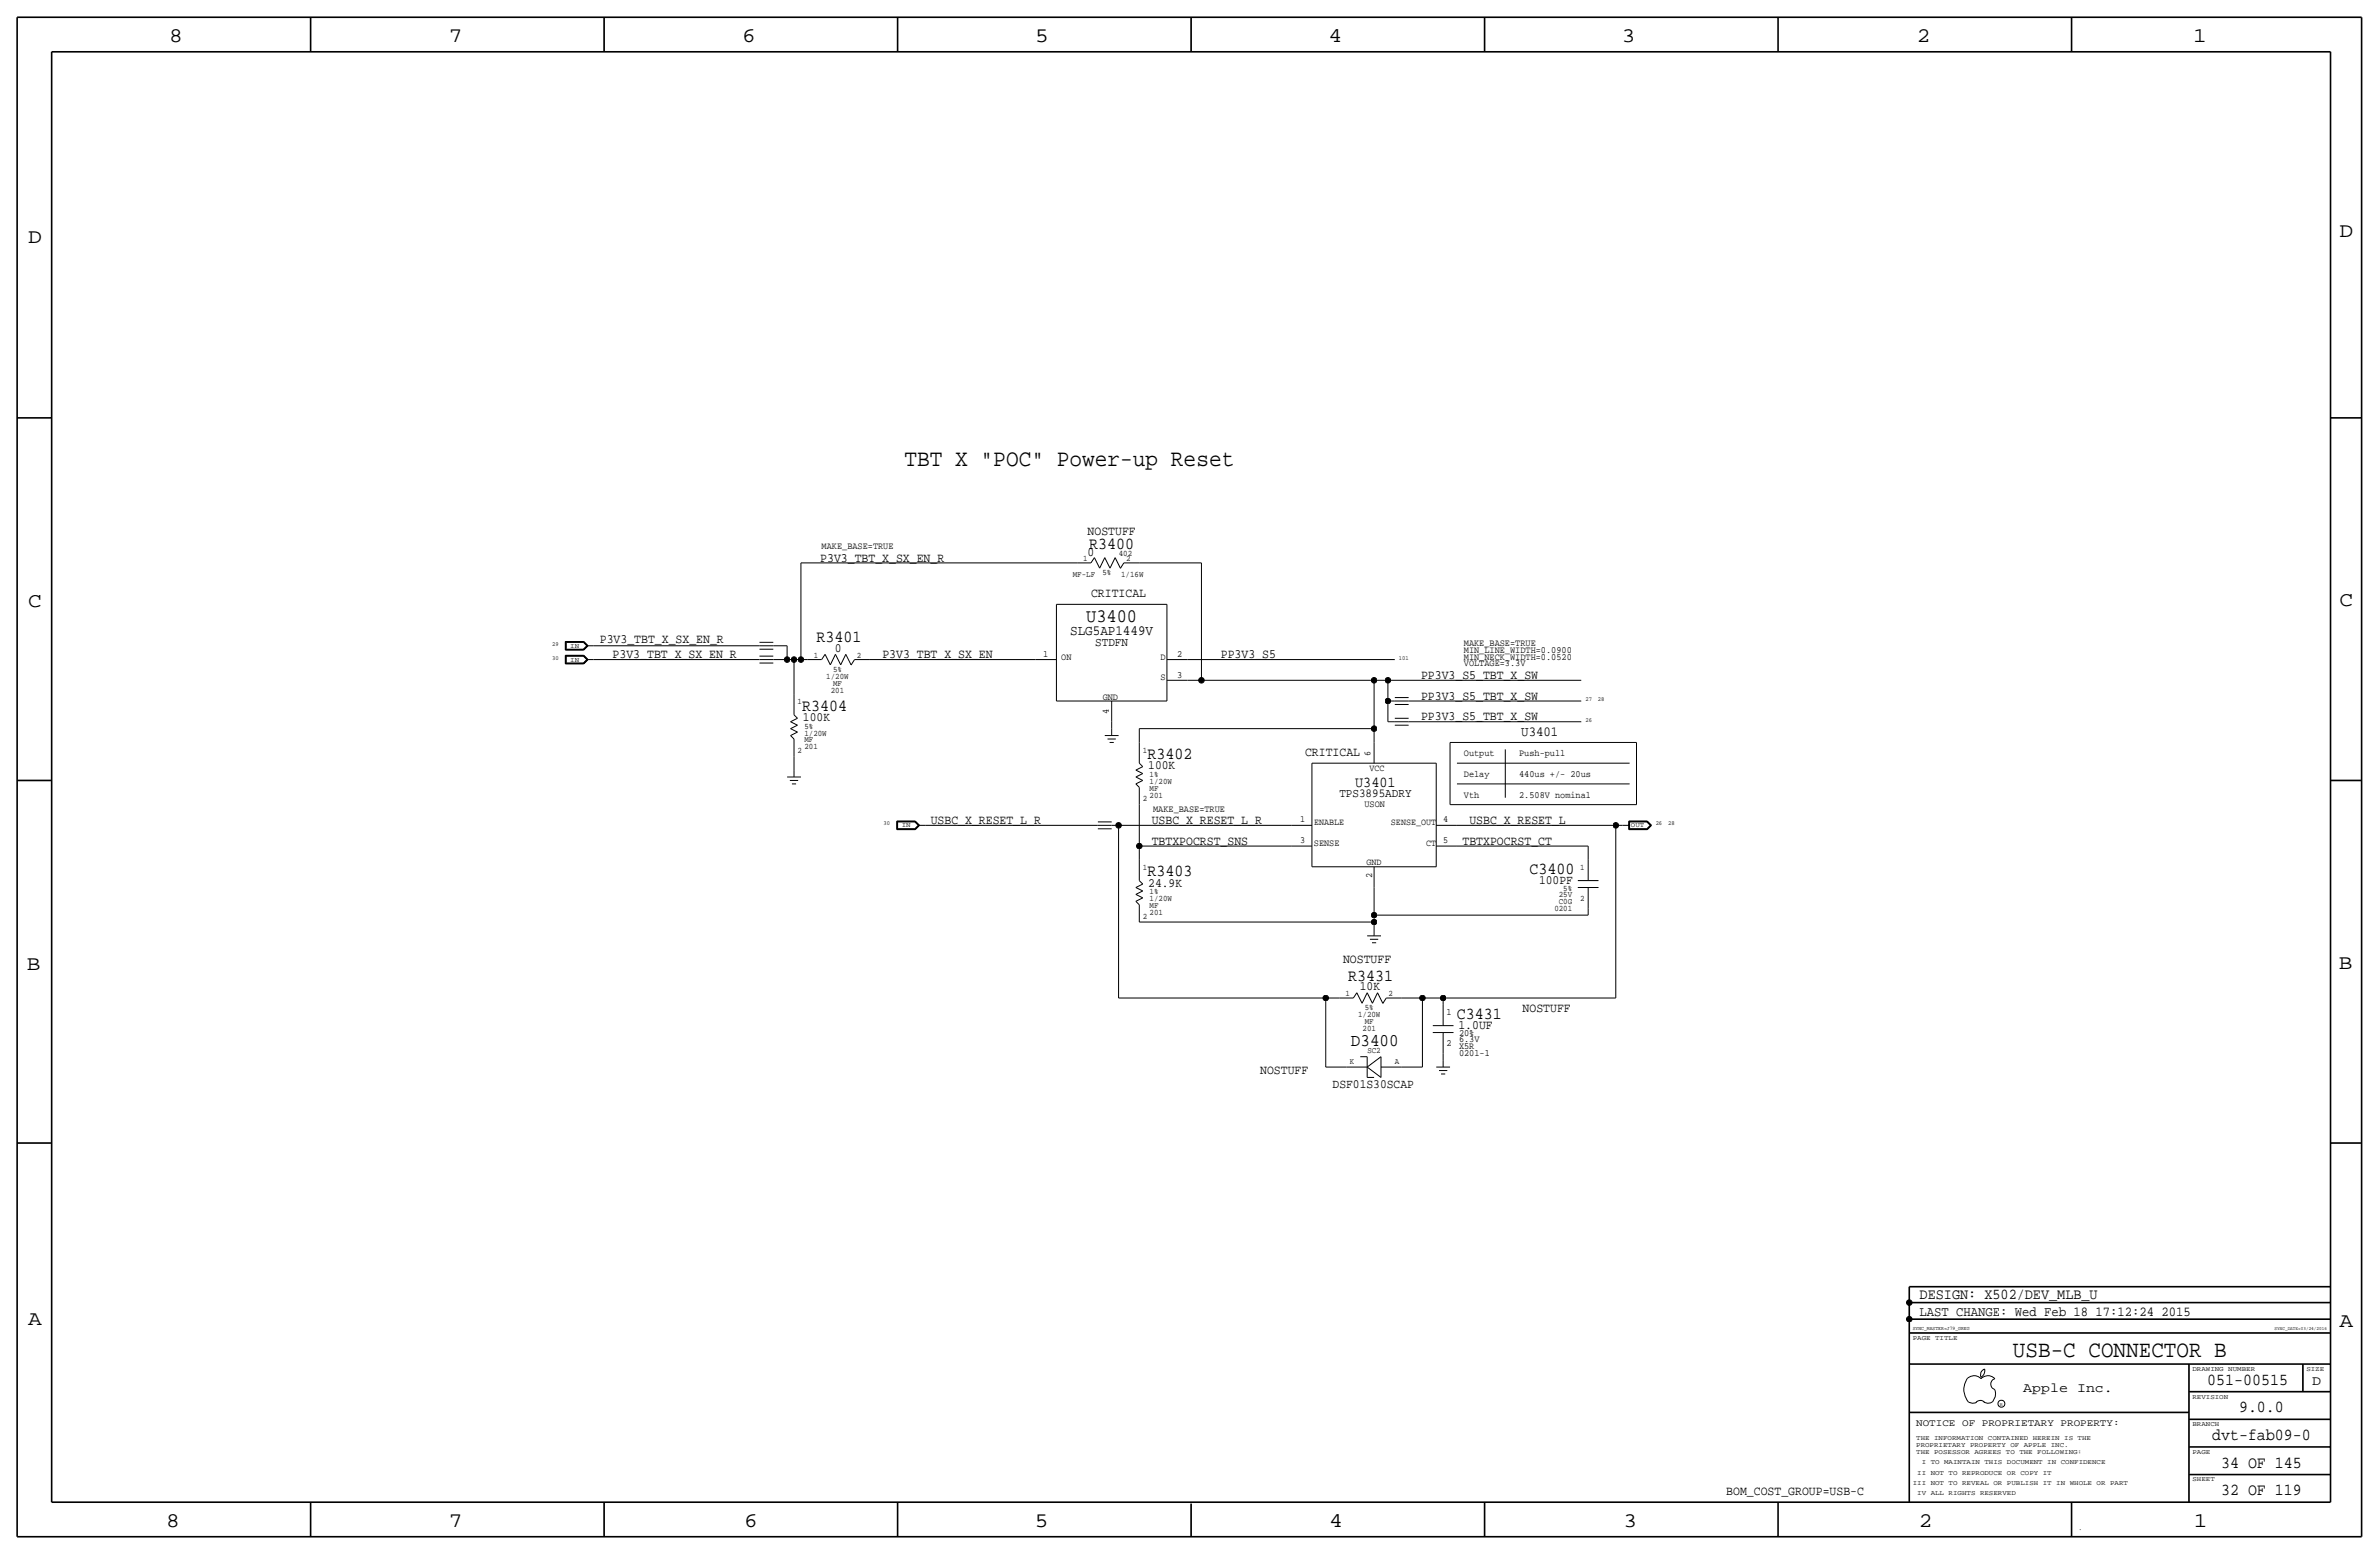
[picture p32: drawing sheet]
<svg xmlns="http://www.w3.org/2000/svg" width="875mm" height="572mm" viewBox="0 0 875 572" stroke-linecap="round" stroke-linejoin="round" font-family="sans-serif">
<defs><g id="words">
<text font-size="8.7" x="332.7" y="171.5">TBT X &quot;POC&quot; Power-up Reset</text>
<text font-size="8.6" x="740.4" y="499.1">USB-C CONNECTOR B</text>
<g font-size="7.6">
<text x="62.2" y="15.5">8</text>
<text x="165" y="15.5">7</text>
<text x="273" y="15.5">6</text>
<text x="380.7" y="15.5">5</text>
<text x="488.6" y="15.5">4</text>
<text x="596.6" y="15.5">3</text>
<text x="705.1" y="15.5">2</text>
<text x="806.7" y="15.5">1</text>
<text x="10.4" y="89.4">D</text>
<text x="860.5" y="87.1">D</text>
<text x="10.4" y="223.3">C</text>
<text x="860.5" y="222.8">C</text>
<text x="9.8" y="356.6">B</text>
<text x="860.2" y="356.4">B</text>
<text x="10.4" y="487.4">A</text>
<text x="860.5" y="488.2">A</text>
<text x="61.2" y="561.6">8</text>
<text x="165" y="561.6">7</text>
<text x="273.8" y="561.6">6</text>
<text x="380.7" y="561.6">5</text>
<text x="488.9" y="561.6">4</text>
<text x="597.1" y="561.6">3</text>
<text x="705.8" y="561.6">2</text>
<text x="806.9" y="561.6">1</text>
</g>
<text font-size="7" x="399.5" y="228.6">U3400</text>
<text font-size="6.5" x="496.9" y="384.8">D3400</text>
<g font-size="6.2">
<text x="400.6" y="201.9">R3400</text>
<text x="300.3" y="236.2">R3401</text>
<text x="295.1" y="261.4">R3404</text>
<text x="422.1" y="279.1">R3402</text>
<text x="422.1" y="322.3">R3403</text>
<text x="562.6" y="321.3">C3400</text>
<text x="495.9" y="360.7">R3431</text>
<text x="535.9" y="374.6">C3431</text>
<text x="811.9" y="509.3">051-00515</text>
<text x="823.6" y="519.4">9.0.0</text>
<text x="813.7" y="529.6">dvt-fab09-0</text>
<text x="817" y="539.8">34 OF 145</text>
<text x="817" y="549.9">32 OF 119</text>
</g>
<g font-size="5.6">
<text x="498.5" y="289.3">U3401</text>
<text x="706.1" y="477.8">DESIGN: X502/DEV_MLB_U</text>
</g>
<text font-size="5.2" x="393.6" y="233.7">SLG5AP1449V</text>
<text font-size="5.1" x="559.5" y="270.5">U3401</text>
<g font-size="5">
<text x="706.1" y="483.9">LAST CHANGE: Wed Feb 18 17:12:24 2015</text>
<text x="850.5" y="509.3">D</text>
<text x="744.2" y="511.8">Apple Inc.</text>
</g>
<g font-size="4.7">
<text x="400" y="196.9">NOSTUFF</text>
<text x="301.7" y="206.5">P3V3_TBT_X_SX_EN_R</text>
<text x="400" y="204.5">0</text>
<text x="401.3" y="219.7">CRITICAL</text>
<text x="220.6" y="236.6">P3V3_TBT_X_SX_EN_R</text>
<text x="307.1" y="239.8">0</text>
<text x="225.3" y="242.1">P3V3_TBT_X_SX_EN_R</text>
<text x="324.6" y="242.1">P3V3_TBT_X_SX_EN</text>
<text x="449" y="242.1">PP3V3_S5</text>
<text x="522.7" y="249.7">PP3V3_S5_TBT_X_SW</text>
<text x="522.7" y="257.3">PP3V3_S5_TBT_X_SW</text>
<text x="295.4" y="265.2">100K</text>
<text x="522.7" y="264.9">PP3V3_S5_TBT_X_SW</text>
<text x="480" y="278.1">CRITICAL</text>
<text x="422.4" y="283">100K</text>
<text x="342.3" y="303">USBC_X_RESET_L_R</text>
<text x="423.6" y="303">USBC_X_RESET_L_R</text>
<text x="540.5" y="303">USBC_X_RESET_L</text>
<text x="423.6" y="310.6">TBTXPOCRST_SNS</text>
<text x="537.9" y="310.6">TBTXPOCRST_CT</text>
<text x="422.4" y="326.1">24.9K</text>
<text x="566.1" y="325.1">100PF</text>
<text x="494" y="354.3">NOSTUFF</text>
<text x="500.1" y="364.2">10K</text>
<text x="560" y="372.1">NOSTUFF</text>
<text x="536.4" y="378.5">1.0UF</text>
<text x="463.5" y="395">NOSTUFF</text>
<text x="490.1" y="400.1">DSF01S30SCAP</text>
<text x="634.9" y="549.9">BOM_COST_GROUP=USB-C</text>
</g>
<g font-size="4.5">
<text x="402.9" y="237.5">STDFN</text>
<text x="492.6" y="293.1">TPS3895ADRY</text>
</g>
<text font-size="3.7" x="704.8" y="524.5">NOTICE OF PROPRIETARY PROPERTY:</text>
<g font-size="3.5">
<text x="302.2" y="201.9">MAKE_BASE=TRUE</text>
<text x="538.4" y="237.5">MAKE_BASE=TRUE</text>
<text x="383.6" y="241.6">1</text>
<text x="390.3" y="242.6">ON</text>
<text x="426.8" y="242.6">D</text>
<text x="433" y="241.6">2</text>
<text x="538.4" y="240">MIN_LINE_WIDTH=0.0900</text>
<text x="538.4" y="242.6">MIN_NECK_WIDTH=0.0520</text>
<text x="538.4" y="245.1">VOLTAGE=3.3V</text>
<text x="426.8" y="250.2">S</text>
<text x="433" y="249.2">3</text>
<text x="405.6" y="257.3">GND</text>
<text x="407.9" y="262.7" transform="rotate(-90 407.9 262.7)">4</text>
<text x="504.1" y="278.1" transform="rotate(-90 504.1 278.1)">6</text>
<text x="538.4" y="278.1">Output</text>
<text x="558.7" y="278.1">Push-pull</text>
<text x="503.7" y="283.7">VCC</text>
<text x="538.4" y="285.8">Delay</text>
<text x="558.7" y="285.8">440us +/- 20us</text>
<text x="538.4" y="293.4">Vth</text>
<text x="558.7" y="293.4">2.508V nominal</text>
<text x="424.1" y="298.5">MAKE_BASE=TRUE</text>
<text x="501.9" y="296.7">USON</text>
<text x="478.2" y="302.3">1</text>
<text x="483.3" y="303.5">ENABLE</text>
<text x="511.6" y="303.5">SENSE_OUT</text>
<text x="530.8" y="302.3">4</text>
<text x="478.2" y="309.9">3</text>
<text x="483.3" y="311.2">SENSE</text>
<text x="524.6" y="311.2">CT</text>
<text x="530.8" y="309.9">5</text>
<text x="502.6" y="318.3">GND</text>
<text x="504.7" y="322.7" transform="rotate(-90 504.7 322.7)">2</text>
<text x="532.1" y="373.4">1</text>
<text x="536.7" y="383.3">6.3V</text>
<text x="536.7" y="381">20%</text>
<text x="532.1" y="384.8">2</text>
<text x="536.7" y="388.4">0201-1</text>
<text x="536.7" y="385.8">X5R</text>
</g>
<g font-size="3.1">
<text x="398.3" y="206.2">1</text>
<text x="411.5" y="204.5">402</text>
<text x="414.2" y="206.2">2</text>
<text x="394.6" y="212.1">MF-LF</text>
<text x="405.5" y="211.6">5%</text>
<text x="412.4" y="212.1">1/16W</text>
<text x="299.3" y="241.8">1</text>
<text x="315.2" y="241.8">2</text>
<text x="303.9" y="249.7">1/20W</text>
<text x="306.4" y="247.1">5%</text>
<text x="305.6" y="254.8">201</text>
<text x="306.4" y="252.2">MF</text>
<text x="293.3" y="259.1">1</text>
<text x="295.9" y="268">5%</text>
<text x="295.9" y="275.6">201</text>
<text x="295.9" y="270.5">1/20W</text>
<text x="295.9" y="273.1">MF</text>
<text x="293.3" y="276.9">2</text>
<text x="420.3" y="276.9">1</text>
<text x="422.9" y="285.8">1%</text>
<text x="422.9" y="288.3">1/20W</text>
<text x="422.9" y="290.8">MF</text>
<text x="422.9" y="293.4">201</text>
<text x="420.3" y="294.6">2</text>
<text x="420.3" y="320">1</text>
<text x="581.2" y="320">1</text>
<text x="422.9" y="328.9">1%</text>
<text x="573.4" y="329.9">25V</text>
<text x="575" y="327.7">5%</text>
<text x="422.9" y="334">MF</text>
<text x="422.9" y="331.5">1/20W</text>
<text x="571.7" y="335">0201</text>
<text x="573.4" y="332.5">C0G</text>
<text x="581.2" y="331.5">2</text>
<text x="420.3" y="337.8">2</text>
<text x="422.9" y="336.6">201</text>
<text x="494.9" y="366.3">1</text>
<text x="502" y="371.6">5%</text>
<text x="510.7" y="366.3">2</text>
<text x="499.5" y="374.1">1/20W</text>
<text x="502" y="376.7">MF</text>
<text x="501.2" y="379.2">201</text>
<text x="502.9" y="387.4">SC2</text>
<text x="496.5" y="391.2">K</text>
<text x="513" y="391.2">A</text>
</g>
<text font-size="2.6" x="764.5" y="562.6">.</text>
<g font-size="2.5">
<text x="209.8" y="238.3">IN</text>
<text x="209.8" y="243.3">IN</text>
<text x="331.7" y="304.3">IN</text>
<text x="599.9" y="304.3">OUT</text>
<text x="703.5" y="492.8">PAGE TITLE</text>
<text x="806.4" y="504.2">DRAWING NUMBER</text>
<text x="848.3" y="504.2">SIZE</text>
<text x="806.4" y="514.4">REVISION</text>
<text x="806.4" y="524.5">BRANCH</text>
<text x="704.8" y="532.1">PROPRIETARY PROPERTY OF APPLE INC.</text>
<text x="704.8" y="529.6">THE INFORMATION CONTAINED HEREIN IS THE</text>
<text x="704.8" y="534.7">THE POSESSOR AGREES TO THE FOLLOWING:</text>
<text x="706.8" y="538.5">I TO MAINTAIN THIS DOCUMENT IN CONFIDENCE</text>
<text x="806.4" y="534.7">PAGE</text>
<text x="705.2" y="542.3">II NOT TO REPRODUCE OR COPY IT</text>
<text x="806.4" y="544.8">SHEET</text>
<text x="703.5" y="546.1">III NOT TO REVEAL OR PUBLISH IT IN WHOLE OR PART</text>
<text x="705.2" y="549.9">IV ALL RIGHTS RESERVED</text>
</g>
<g font-size="2.3">
<text x="203.1" y="237.5">29</text>
<text x="203.1" y="242.6">30</text>
<text x="514.6" y="242.6">101</text>
<text x="583.1" y="257.8">27</text>
<text x="587.7" y="257.8">28</text>
<text x="583.1" y="265.4">26</text>
<text x="325" y="303.5">30</text>
<text x="609" y="303.5">26</text>
<text x="613.6" y="303.5">28</text>
</g>
<text font-size="2" x="703.5" y="488.9">SYNC_MASTER=J79_GREG</text>
<g font-size="1.8">
<text x="836.6" y="488.9">SYNC_DATE=03/24/2016</text>
<text x="735.5" y="516.9">R</text>
</g>
</g></defs>
<g fill="none" stroke="#000" stroke-width=".37">
<path d="M294.6 207v35.6zM294.6 207h101.6zM396.2 207h5.1zM402.5 205.1l2 3.8zM402.5 205.1l-1.2 1.9zM406.3 205.1l-1.8 3.8zM406.3 205.1l2 3.8zM410.2 205.1l-1.9 3.8zM410.2 205.1l1.9 3.8zM413.4 207h5.6zM413.4 207l-1.3 2zM419 207h22.9z"/>
<path d="M441.9 207v43.2zM207.9 235.9h6.8zM207.9 235.9v3.2zM207.9 239.1h6.8zM208 236v3zM208 239h6.7zM208 236h6.7zM208.1 236.1v2.8zM208.1 238.9h6.5zM208.1 236.1h6.5zM208.2 236.2h6.4zM208.2 236.2v2.6z"/>
<path d="M208.2 238.8h6.4zM214.6 238.8l1.2-1.3zM214.6 236.2l1.2 1.3zM214.6 238.9l1.4-1.4zM214.6 236.1l1.4 1.4zM214.7 236l1.5 1.5zM214.7 239l1.5-1.5zM214.7 235.9l1.6 1.6zM214.7 239.1l1.6-1.6zM215.8 237.5h2.6zM218.4 237.5h60.9zM279.3 238.8h5.1z"/>
<path d="M279.3 237.5h5.1zM279.3 236.2h5.1zM284.4 237.5h5.1zM289.5 237.5v5.1zM388.6 222.3h40.6zM388.6 222.3v35.5zM429.2 222.3v35.5zM207.9 241h6.8zM207.9 241v3.1zM207.9 244.1h6.8zM208 241.1v2.9zM208 244h6.7z"/>
<path d="M208 241.1h6.7zM208.1 241.2v2.7zM208.1 243.9h6.5zM208.1 241.2h6.5zM208.2 241.3h6.4zM208.2 241.3v2.5zM208.2 243.8h6.4zM214.6 243.8l1.2-1.2zM214.6 241.3l1.2 1.3zM214.6 243.9l1.4-1.3zM214.6 241.2l1.4 1.4zM214.7 241.1l1.5 1.5z"/>
<path d="M214.7 244l1.5-1.4zM214.7 241l1.6 1.6zM214.7 244.1l1.6-1.5zM215.8 242.6h2.6zM218.4 242.6h60.9zM279.3 243.8h5.1zM279.3 242.6h5.1zM279.3 241.3h5.1zM284.4 242.6h5.1zM289.5 242.6h2.5zM292 242.6h2.6zM292 242.6v12.7z"/>
<path d="M292 255.3v7.6zM294.6 242.6h2.5zM297.1 242.6h5.1zM303.5 240.6l1.9 3.9zM303.5 240.6l-1.3 2zM307.3 240.6l-1.9 3.9zM307.3 240.6l1.9 3.9zM311.1 240.6l-1.9 3.9zM311.1 240.6l1.9 3.9zM314.3 242.6h5.7zM314.3 242.6l-1.3 2zM320 242.6h60.9z"/>
<path d="M380.9 242.6h7.7zM388.6 257.8h40.6zM408.9 257.8v7.6zM429.2 250.2h7.6zM429.2 242.6h7.6zM436.8 242.6h76.2zM436.8 250.2h5.1zM441.9 250.2h63.5zM505.4 250.2h5.1zM505.4 250.2v17.8zM510.5 257.8h2.5zM510.5 250.2h71.1z"/>
<path d="M510.5 250.2v7.6zM510.5 257.8v7.6zM513 259.1h5.1zM513 257.8h5.1zM513 256.5h5.1zM518.1 257.8h63.5zM290.8 270.5l1.2 1.3zM290.8 268l2.5 1.2zM290.8 265.4l2.5 1.3zM290.8 265.4l2.5-1.2zM290.8 270.5l2.5-1.3zM290.8 268l2.5-1.3z"/>
<path d="M292 262.9l1.3 1.3zM292 278.1v5.1zM292 271.8v6.3zM406.3 270.5h5.1zM407.4 271.8h3zM408.1 273.1h1.6zM408.9 265.4v2.6zM408.9 268v2.5zM419 268h86.4zM419 268v5.1zM419 273v7.7zM505.4 268v5.1z"/>
<path d="M505.4 273.1v7.6zM510.5 265.4h2.5zM513 266.7h5.1zM513 265.4h5.1zM513 264.2h5.1zM518.1 265.4h63.5zM533.3 273v22.9zM533.3 273.1h68.6zM553.7 275.6v17.8zM601.9 273.1v22.8zM289.5 285.8h5.1zM290.5 287h3.1z"/>
<path d="M291.3 288.3h1.5zM292 283.2v2.5zM417.8 288.3l1.2 1.3zM417.8 285.8l2.5 1.2zM417.8 283.2l2.5 1.3zM417.8 283.2l2.5-1.3zM417.8 288.3l2.5-1.3zM417.8 285.8l2.5-1.3zM419 295.9v15.2zM419 289.6v6.3zM419 280.7l1.3 1.2zM482.5 280.7v38.1z"/>
<path d="M482.5 280.7h45.8zM528.3 280.7v38.1zM533.3 295.9h68.6zM535.9 280.7h63.5zM535.9 288.3h63.5zM329.8 302v3.1zM329.8 305.1h6.9zM329.8 302h6.9zM329.9 302.1h6.7zM329.9 302.1v2.9zM329.9 305h6.7zM330 302.2v2.7z"/>
<path d="M330 304.9h6.5zM330 302.2h6.5zM330.1 302.3h6.4zM330.1 302.3v2.5zM330.1 304.8h6.4zM336.5 302.3l1.3 1.2zM336.5 304.8l1.3-1.3zM336.5 304.9l1.4-1.4zM336.6 302.2l1.3 1.3zM336.6 305l1.5-1.5zM336.6 302.1l1.5 1.4zM336.7 302l1.5 1.5z"/>
<path d="M336.7 305.1l1.5-1.6zM337.8 303.5h2.5zM340.3 303.5h63.5zM403.8 304.8h5.1zM403.8 303.5h5.1zM403.8 302.3h5.1zM408.9 303.5h2.5zM411.4 303.5v63.5zM411.4 303.5h63.5zM419 311.2v5zM419 316.2v7.7zM419 311.2h55.9z"/>
<path d="M474.9 303.5h7.6zM474.9 311.2h7.6zM482.5 318.8h45.8zM505.4 318.8v7.6zM528.3 311.2h7.6zM528.3 303.5h7.6zM535.9 311.2h48.2zM535.9 303.5h58.4zM584.1 311.2v5zM584.1 316.2v7.7zM594.3 303.5h2.5zM594.3 303.5v63.5z"/>
<path d="M596.8 303.5h2.6zM599.1 305.1h6.8zM599.1 302v3.1zM599.1 302h6.8zM599.2 302.1v2.9zM599.2 305h6.6zM599.2 302.1h6.6zM599.3 302.2v2.7zM599.3 304.9h6.5zM599.3 302.2h6.5zM599.4 302.3h6.3zM599.4 302.3v2.5z"/>
<path d="M599.4 304.8h6.3zM605.7 302.3l1.3 1.2zM605.7 304.8l1.3-1.3zM605.8 302.2l1.4 1.3zM605.8 305l1.5-1.5zM605.8 302.1l1.5 1.4zM605.9 302l1.6 1.5zM605.9 305.1l1.6-1.6zM607.2 303.5l-1.4 1.4zM417.8 331.5l1.2 1.2zM417.8 328.9l2.5 1.3zM417.8 326.4l2.5 1.3z"/>
<path d="M417.8 326.4l2.5-1.3zM417.8 331.5l2.5-1.3zM417.8 328.9l2.5-1.2zM419 339.1h86.4zM419 332.7v6.4zM419 323.8l1.3 1.3zM505.4 336.6h78.7zM505.4 336.6v2.5zM505.4 339.1v2.5zM505.4 326.4v10.2zM580.3 323.9h7.7zM580.3 326.4h7.7z"/>
<path d="M584.1 334v2.6zM584.1 326.4v7.6zM502.9 344.2h5zM503.9 345.4h3zM504.6 346.7h1.6zM505.4 341.6v2.6zM411.4 367h76.2zM487.6 367v25.4zM487.6 367h5.1zM492.7 367h5.1zM499.1 365.1l1.9 3.9zM499.1 365.1l-1.3 1.9z"/>
<path d="M502.9 365.1l-1.9 3.9zM502.9 365.1l1.9 3.9zM506.7 365.1l-1.9 3.9zM506.7 365.1l1.9 3.9zM509.9 367h5.7zM509.9 367l-1.3 2.1zM515.6 367h7.6zM523.2 367h7.6zM523.2 367v25.4zM527 377.2h7.6zM527 379.7h7.6zM530.8 367h63.5z"/>
<path d="M530.8 367v2.6zM530.8 369.6v7.6zM530.8 379.7v7.7zM487.6 392.4h7.6zM495.2 392.4h7.7zM500.3 388.6h2.6zM502.9 392.4l5-3.8zM502.9 392.4l5 3.8zM502.9 396.2h2.5zM502.9 388.6v7.6zM507.9 388.6v7.6zM507.9 392.4h7.7z"/>
<path d="M515.6 392.4h7.6zM528.3 392.4h5zM529.3 393.7h3zM530 395h1.6zM530.8 387.4v2.5zM530.8 389.9v2.5zM724.1 515.6l.5 .2a2.67 2.67 0 0 0 2.5-.2M726.8 515.7a2.09 2.09 0 0 1 3.1 0M728.6 506.5a2.69 2.69 0 0 0 1.3-3 2.26 2.26 0 0 0-1.3 3M729.7 515.6l.4 .2a2.67 2.67 0 0 0 2.6-.2M733.7 511.1a4.5 4.5 0 0 1-1 4.6M733.8 511a2.08 2.08 0 0 1-1.6-2 2.08 2.08 0 0 1 1.6-2 3.4 3.4 0 0 0-5.1 0 3.6 3.6 0 0 0-3.9-.8 3.6 3.6 0 0 0-2.3 3.3 7.1 7.1 0 0 0 1.6 6.2"/>
<circle cx="736.1" cy="516.2" r="1.28"/>
</g>
<g fill="none" stroke="#000" stroke-width=".6" stroke-linecap="butt">
<path d="M6.3 6.4v558.7zM6.3 6.4h862.3zM19 19.1h838.2zM19 19.1v533.4zM114.2 6.4v12.7zM222.2 6.4v12.7zM330.1 6.4v12.7zM438.1 6.4v12.7zM546 6.4v12.7zM654 6.4v12.7zM761.9 6.4v12.7zM857.2 19.1v533.4z"/>
<path d="M868.6 6.4v558.7zM6.3 153.7h12.7zM857.2 153.7h11.4zM6.3 287h12.7zM857.2 287h11.4zM6.3 420.4h12.7zM857.2 420.4h11.4zM702.3 479v6.1zM702.3 479h154.9zM702.3 473.2v5.8zM702.3 473.2h154.9zM702.3 490.2h154.9z"/>
<path d="M702.3 485.1v5.1zM702.3 485.1h154.9zM702.3 490.2v62.3zM702.3 501.6h154.9zM702.3 519.4h102.8zM805.1 501.6v50.8zM805.1 511.8h52.1zM847 501.6v10.2zM805.1 522h52.1zM805.1 532.1h52.1zM19 552.5h838.2zM114.2 552.4v12.7z"/>
<path d="M222.2 552.5v12.7zM330.1 552.5v12.7zM438.1 553v12.1zM546 552.5v12.7zM654 552.5v12.7zM761.9 552.5v12.7zM805.1 542.3h52.1zM6.3 565.1h862.3z"/>
</g>
<g fill="#000" stroke="#000" stroke-width=".37">
<circle cx="289.5" cy="242.6" r="1.02"/>
<circle cx="292" cy="242.6" r="1.02"/>
<circle cx="294.6" cy="242.6" r="1.02"/>
<circle cx="441.9" cy="250.2" r="1.02"/>
<circle cx="505.4" cy="250.2" r="1.02"/>
<circle cx="510.5" cy="257.8" r="1.02"/>
<circle cx="510.5" cy="250.2" r="1.02"/>
<circle cx="505.4" cy="268" r="1.02"/>
<circle cx="411.4" cy="303.5" r="1.02"/>
<circle cx="419" cy="311.1" r="1.02"/>
<circle cx="594.3" cy="303.5" r="1.02"/>
<circle cx="505.4" cy="339.1" r="1.02"/>
<circle cx="505.4" cy="336.5" r="1.02"/>
<circle cx="487.6" cy="367" r="1.02"/>
<circle cx="523.2" cy="367" r="1.02"/>
<circle cx="530.8" cy="367" r="1.02"/>
<circle cx="702.3" cy="479" r="1.02"/>
<circle cx="702.3" cy="485.1" r="1.02"/>
</g>
<use href="#words"/>
</svg>
